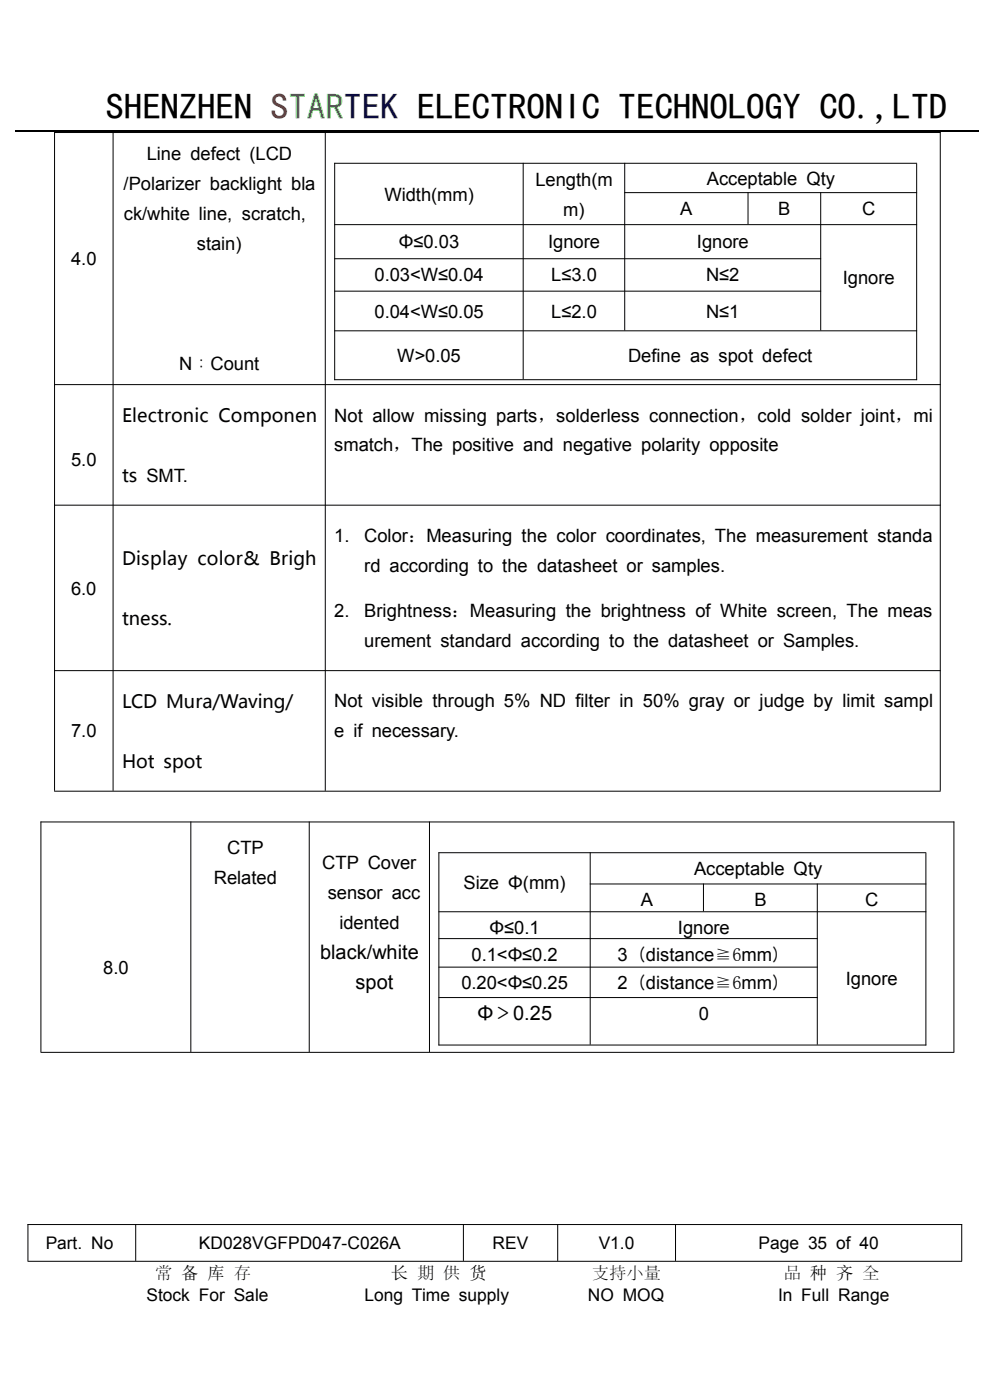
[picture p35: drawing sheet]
<svg xmlns="http://www.w3.org/2000/svg" width="210mm" height="297mm" viewBox="0 0 210 297" stroke-linecap="round" stroke-linejoin="round" font-family="sans-serif">
<defs><g id="words">
<text font-size="7.7" x="22.5" y="25.2">SHENZHEN STARTEK ELECTRONIC TECHNOLOGY CO.,LTD</text>
<g font-size="4.2">
<text x="67.9" y="203.5">black/white</text>
<text x="75.4" y="209.9">spot</text>
<text x="101.3" y="216.4">Φ＞0.25</text>
</g>
<g font-size="3.9">
<text x="31.1" y="34">Line defect (LCD</text>
<text x="26.2" y="40.4">/Polarizer backlight bla</text>
<text x="113.6" y="39.4">Length(m</text>
<text x="149.9" y="39.3">Acceptable Qty</text>
<text x="26.3" y="46.7">ck/white line, scratch,</text>
<text x="81.5" y="42.6">Width(mm)</text>
<text x="119.5" y="45.7">m)</text>
<text x="144.3" y="45.7">A</text>
<text x="165.1" y="45.7">B</text>
<text x="182.9" y="45.7">C</text>
<text x="41.8" y="53.1">stain)</text>
<text x="84.6" y="52.7">Φ≤0.03</text>
<text x="116.2" y="52.7">Ignore</text>
<text x="147.8" y="52.7">Ignore</text>
<text x="15.1" y="56.2">4.0</text>
<text x="79.5" y="59.7">0.03&lt;W≤0.04</text>
<text x="116.9" y="59.7">L≤3.0</text>
<text x="149.8" y="59.7">N≤2</text>
<text x="178.8" y="60.3">Ignore</text>
<text x="79.5" y="67.4">0.04&lt;W≤0.05</text>
<text x="116.9" y="67.4">L≤2.0</text>
<text x="149.8" y="67.4">N≤1</text>
<text x="84.2" y="76.8">W&gt;0.05</text>
<text x="133.2" y="76.8">Define as spot defect</text>
<text x="38" y="78.5">N：Count</text>
<text x="25.9" y="89.6">Electronic Componen</text>
<text x="70.9" y="89.4">Not allow missing parts，solderless connection，cold solder joint，mi</text>
<text x="70.9" y="95.8">smatch，The positive and negative polarity opposite</text>
<text x="15.1" y="99">5.0</text>
<text x="25.9" y="102.3">ts SMT.</text>
<text x="25.9" y="119.9">Display color&amp; Brigh</text>
<text x="70.9" y="115">1.</text>
<text x="77.3" y="115">Color：Measuring the color coordinates, The measurement standa</text>
<text x="77.3" y="121.3">rd according to the datasheet or samples.</text>
<text x="15.1" y="126.1">6.0</text>
<text x="70.9" y="130.9">2.</text>
<text x="77.3" y="130.9">Brightness：Measuring the brightness of White screen, The meas</text>
<text x="25.9" y="132.6">tness.</text>
<text x="77.3" y="137.2">urement standard according to the datasheet or Samples.</text>
<text x="25.9" y="150.3">LCD Mura/Waving/</text>
<text x="70.9" y="150.1">Not visible through 5% ND filter in 50% gray or judge by limit sampl</text>
<text x="15.1" y="156.4">7.0</text>
<text x="70.9" y="156.4">e if necessary.</text>
<text x="25.9" y="163">Hot spot</text>
<text x="48.2" y="181.2">CTP</text>
<text x="68.4" y="184.3">CTP Cover</text>
<text x="147.2" y="185.6">Acceptable Qty</text>
<text x="45.4" y="187.5">Related</text>
<text x="69.5" y="190.7">sensor acc</text>
<text x="98.3" y="188.6">Size Φ(mm)</text>
<text x="72" y="197">idented</text>
<text x="135.9" y="192.2">A</text>
<text x="160" y="192.2">B</text>
<text x="183.5" y="192.2">C</text>
<text x="100" y="203.8">0.1&lt;Φ≤0.2</text>
<text x="103.8" y="198.1">Φ≤0.1</text>
<text x="131" y="203.8">3（distance≧6mm）</text>
<text x="143.8" y="198.1">Ignore</text>
<text x="21.9" y="206.6">8.0</text>
<text x="97.9" y="209.8">0.20&lt;Φ≤0.25</text>
<text x="131" y="209.8">2（distance≧6mm）</text>
<text x="179.4" y="209">Ignore</text>
<text x="148.2" y="216.3">0</text>
</g>
<g font-size="3.7">
<text x="9.7" y="265">Part. No</text>
<text x="42.2" y="265">KD028VGFPD047-C026A</text>
<text x="104.5" y="265">REV</text>
<text x="127" y="265">V1.0</text>
<text x="160.9" y="265">Page 35 of 40</text>
<text x="31.1" y="275.9">Stock For Sale</text>
<text x="32.9" y="271.4">常 备 库 存</text>
<text x="77.3" y="275.9">Long Time supply</text>
<text x="82.9" y="271.4">长 期 供 货</text>
<text x="124.7" y="275.9">NO MOQ</text>
<text x="125.5" y="271.4">支持小量</text>
<text x="165.1" y="275.9">In Full Range</text>
<text x="166.2" y="271.4">品 种 齐 全</text>
</g>
</g></defs>
<path d="M3.3 27.9h204.5" fill="none" stroke="#000" stroke-width=".25"/>
<g fill="none" stroke="#000" stroke-width=".21">
<path d="M11.5 28.1h188M11.6 28v139.8M24 28v139.8M69 28v139.8M70.9 34.6h123.6M71 34.6v46M111 34.6v45.9M132.5 34.6v35.5M194.5 34.7v45.9M199.5 28v139.8M70.9 47.7h123.6M70.9 54.9h103.3"/>
<path d="M132.4 40.9h62.1M158.7 40.8v6.8M174.1 40.8v29.3M70.9 61.8h103.3M70.9 70.2h123.6M11.5 81.6h188M70.9 80.6h123.6M11.5 107.2h188M11.5 142.3h188M8.6 174.4h193.8M8.7 174.3v48.9M11.5 167.8h188"/>
<path d="M40.5 174.3v48.9M65.6 174.3v48.9M91.1 174.3v48.9M202.4 174.3v48.9M93 180.9h103.5M93 193.4h103.5M93 199.1h80.5M93.1 180.8v41M125.1 187.5h71.4M125.2 180.8v40.8M149.2 187.4v5.9M173.4 187.4v34.2"/>
<path d="M196.4 181v40.8M93 205.2h80.5M93 211.6h80.5M8.6 223.3h193.8M93 221.7h103.5M5.8 259.8h198.3M5.9 259.7v7.8M28.8 259.7v7.8M98.3 259.7v7.8M118.3 259.7v7.8M143.3 259.7v7.8M204 259.7v7.8"/>
<path d="M5.8 267.6h198.3"/>
</g>
<use href="#words"/>
</svg>
